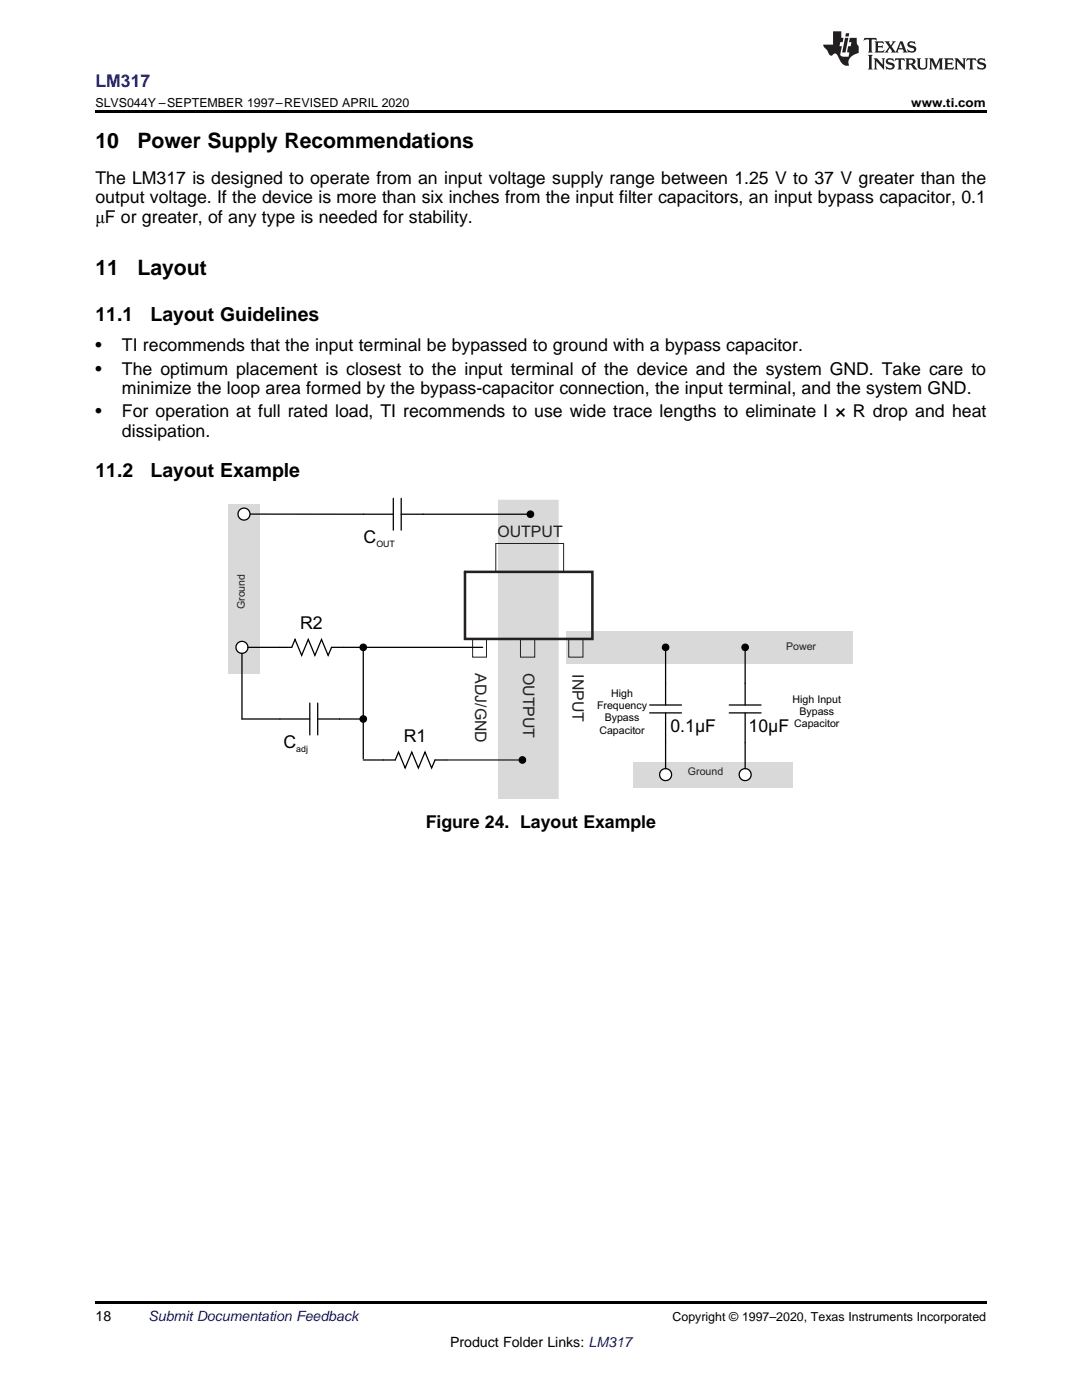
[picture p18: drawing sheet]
<svg xmlns="http://www.w3.org/2000/svg" width="216mm" height="279mm" viewBox="0 0 216 279" stroke-linecap="round" stroke-linejoin="round" font-family="sans-serif">
<defs><g id="words">
<g font-size="4.2">
<text x="19" y="29.6">10</text>
<text x="27.4" y="29.6">Power Supply Recommendations</text>
<text x="19" y="55">11</text>
<text x="27.4" y="55">Layout</text>
</g>
<g font-size="3.9">
<text x="19" y="64.1">11.1</text>
<text x="30.1" y="64.1">Layout Guidelines</text>
<text x="19" y="95.2">11.2</text>
<text x="30.1" y="95.2">Layout Example</text>
</g>
<text font-size="3.5" fill="#00f" x="19" y="17.3">LM317</text>
<g font-size="3.5">
<text x="19" y="36.7">The LM317 is designed to operate from an input voltage supply range between 1.25 V to 37 V greater than the</text>
<text x="19" y="40.6">output voltage. If the device is more than six inches from the input filter capacitors, an input bypass capacitor, 0.1</text>
<text x="19" y="44.4">μF or greater, of any type is needed for stability.</text>
<text x="19" y="70.1">•</text>
<text x="24.3" y="70.1">TI recommends that the input terminal be bypassed to ground with a bypass capacitor.</text>
<text x="19" y="74.8">•</text>
<text x="24.3" y="74.8">The optimum placement is closest to the input terminal of the device and the system GND. Take care to</text>
<text x="19" y="83.3">•</text>
<text x="24.3" y="78.6">minimize the loop area formed by the bypass-capacitor connection, the input terminal, and the system GND.</text>
<text x="24.3" y="83.3">For operation at full rated load, TI recommends to use wide trace lengths to eliminate I × R drop and heat</text>
<text x="24.3" y="87.2">dissipation.</text>
<text x="72.6" y="108.5">C</text>
<text x="59.9" y="125.6">R2</text>
<text x="56.6" y="149.3">C</text>
<text x="80.6" y="148.1">R1</text>
<text x="133.8" y="146.1">0.1 F</text>
<text x="138.7" y="146.1">μ</text>
<text x="149.4" y="146.1">10 F</text>
<text x="153.3" y="146.1">μ</text>
<text x="84.9" y="165.3">Figure 24. Layout Example</text>
</g>
<g font-size="3.2" fill="#241f21">
<text x="99.3" y="107.3">OUTPUT</text>
<text x="94.8" y="134.4" transform="rotate(90 94.8 134.4)">ADJ/GND</text>
<text x="104.4" y="134.3" transform="rotate(90 104.4 134.3)">OUTPUT</text>
<text x="114.2" y="134.6" transform="rotate(90 114.2 134.6)">INPUT</text>
</g>
<g font-size="2.8">
<text x="19" y="263.6">18</text>
<text x="89.8" y="268.9">Product Folder Links: LM317</text>
</g>
<text font-size="2.8" fill="#0000c8" x="29.6" y="263.6">Submit Documentation Feedback</text>
<g font-size="2.5">
<text x="19" y="21.4">SLVS044Y –SEPTEMBER 1997–REVISED APRIL 2020</text>
<text x="181.8" y="21.4">www.ti.com</text>
<text x="134.2" y="263.6">Copyright © 1997–2020, Texas Instruments Incorporated</text>
</g>
<g font-size="2.1" fill="#241f21">
<text x="48.9" y="121.6" transform="rotate(-90 48.9 121.6)">Ground</text>
<text x="156.8" y="129.7">Power</text>
<text x="137.3" y="154.8">Ground</text>
</g>
<g font-size="2.1">
<text x="119.1" y="141.5">Frequency</text>
<text x="120.7" y="144">Bypass</text>
<text x="121.9" y="139">High</text>
<text x="158.2" y="140.2">High Input</text>
<text x="159.5" y="142.7">Bypass</text>
<text x="119.6" y="146.5">Capacitor</text>
<text x="158.5" y="145.2">Capacitor</text>
</g>
<g font-size="1.8">
<text x="75.1" y="109.2">OUT</text>
<text x="59.1" y="150">adj</text>
</g>
</g></defs>
<path d="M19 259.7h177.8v.5h-177.8z" fill="#000"/>
<path d="M72.5 151.7h6.4l.6-1.6 1.3 3.2 1.4-3.2 1.3 3.2 1.3-3.2 1.3 3.2 .7-1.6h2.4" fill="none" stroke="#000" stroke-width=".25"/>
<path d="M99.5 99.8h11.9v59.6h-11.9z" fill-rule="evenodd" fill="#d9d9d9"/>
<path d="M99.5 99.8h11.9v59.6h-11.9z" fill="none" stroke="#d9d9d9" stroke-width=".2"/>
<path d="M89.2 151.7h15" fill="none" stroke="#231f20" stroke-width=".25"/>
<path d="M113 126h57.1v6.4h-57.1z" fill-rule="evenodd" fill="#d9d9d9"/>
<path d="M92.8 114.1h25.4v13.4h-25.4z" fill="none" stroke="#241f21" stroke-width=".51"/>
<path d="M98.9 108.5v5.7M98.9 108.5h13.6M112.5 108.5v5.7M94.3 127.5h2.8v3.6h-2.8zM103.9 127.5h2.8v3.6h-2.8zM113.5 127.5h2.8v3.6h-2.8z" fill="none" stroke="#241f21" stroke-width=".2"/>
<path d="M45.5 100.6h6.4v33.8h-6.4z" fill-rule="evenodd" fill="#d9d9d9"/>
<g fill="none" stroke="#000" stroke-width=".25">
<path d="M55.8 129.2h2.4l.7-1.6 1.3 3.2 1.3-3.2 1.3 3.2 1.4-3.2 1.3 3.2 .7-1.6h30.1M72.5 129.2v22.2"/>
<circle cx="72.5" cy="129.2" r=".63"/>
<circle cx="104.2" cy="151.7" r=".63"/>
</g>
<g fill="#000">
<circle cx="72.5" cy="129.2" r=".63"/>
<circle cx="104.2" cy="151.7" r=".63"/>
</g>
<circle cx="48.3" cy="129.2" r="1.19" fill="#fff"/>
<g fill="none" stroke="#000" stroke-width=".25">
<path d="M78.5 99.4v6.4M80.1 99.4v6.4M48.7 102.6h29.8M80.1 102.6h25.7M48.3 130.4v13.1h13.5M49.5 129.2h6.3M61.8 140.3v6.4M63.4 140.3v6.4M63.4 143.5h9.1"/>
<circle cx="105.8" cy="102.6" r=".64"/>
<circle cx="48.3" cy="129.2" r="1.19"/>
<circle cx="72.5" cy="143.5" r=".63"/>
</g>
<g fill="#000">
<circle cx="105.8" cy="102.6" r=".64"/>
<circle cx="72.5" cy="143.5" r=".63"/>
</g>
<circle cx="48.7" cy="102.6" r="1.19" fill="#fff"/>
<g fill="none" stroke="#000" stroke-width=".25">
<path d="M132.8 129.2v11.5M148.7 129.2v11.5M129.6 142.3h6.4M129.6 140.7h6.4M132.8 142.3v5.9M145.5 142.3h6.4M145.5 140.7h6.4M148.7 142.3v5.9"/>
<circle cx="48.7" cy="102.6" r="1.19"/>
<circle cx="132.8" cy="129.2" r=".63"/>
<circle cx="148.7" cy="129.2" r=".63"/>
</g>
<g fill="#000">
<circle cx="132.8" cy="129.2" r=".63"/>
<circle cx="148.7" cy="129.2" r=".63"/>
</g>
<path d="M126.5 152h31.7v5.2h-31.7z" fill-rule="evenodd" fill="#d9d9d9"/>
<circle cx="132.8" cy="154.6" r="1.19" fill="#fff"/>
<circle cx="132.8" cy="154.6" r="1.19" fill="none" stroke="#000" stroke-width=".25"/>
<circle cx="148.7" cy="154.6" r="1.19" fill="#fff"/>
<g fill="none" stroke="#000" stroke-width=".25">
<path d="M132.8 148.2v5.2M148.7 148.2v5.2"/>
<circle cx="148.7" cy="154.6" r="1.19"/>
</g>
<path d="M19 22h177.8v.5h-177.8z" fill="#000"/>
<g fill="#231f20">
<path d="M172.5 7.6l-.1 .5 .4-.2h.6v.1v2.1l-.2 .4h.9l-.2-.4v-2.1l.1-.1h.5l.5 .2-.2-.5zM174.5 8.3l.2 .3v1.5l-.2 .4h1.8l.2-.6a1.04 1.04 0 0 1-1.3 .2v-.7h.6l.3 .2v-.6l-.3 .2h-.6v-.6l.8-.1 .4 .3-.2-.5zM176.5 8.3l.9 1.1-.9 1.1h.8l-.2-.2 .4-.7 .5 .7-.2 .2h1.5l-.2-.2 .2-.4h.9l.1 .4-.2 .2h1l-.3-.3-.7-1.9h-.5l-.9 2-.8-1 .9-1h-.8l.1 .3-.4 .5-.3-.6 .1-.2zM179.7 8.6l.4 1h-.7zM181.3 8.4a.63 .63 0 0 0-.2 .7 .63 .63 0 0 0 .6 .4l.6 .2 .1 .2a.75 .75 0 0 1-.7 .4 .75 .75 0 0 1-.6-.5l.1 .7 .1-.1a1.11 1.11 0 0 0 1.5-.6 1.13 1.13 0 0 0-1.2-.8l-.1-.4a1.04 1.04 0 0 1 1.2 .2l-.2-.5-.2 .1-.4-.2zM173.2 10.9l.2 .4v2.2l-.2 .4h1l-.3-.4v-2.2l.3-.4zM174.3 11.6l.3 .4v1.5l-.3 .4h.8l-.2-.4v-1.3l1.5 1.7v-1.9l.2-.4h-.7l.2 .4v.9l-1.1-1.3zM177 11.8a.62 .62 0 0 0-.2 .7 .62 .62 0 0 0 .6 .4l.6 .1 .1 .3a.76 .76 0 0 1-.7 .3 .76 .76 0 0 1-.7-.4l.2 .7 .1-.1a1.11 1.11 0 0 0 1.5-.6 1.13 1.13 0 0 0-1.2-.8l-.1-.4a1.04 1.04 0 0 1 1.2 .2l-.2-.6-.2 .1-.5-.1zM178.7 11.6l-.2 .6a.61 .61 0 0 1 .8-.3v1.6l-.2 .4h.9l-.2-.4v-1.6a.63 .63 0 0 1 .7 .3l-.1-.6zM180.6 11.6l.3 .4v1.5l-.3 .4h1l-.2-.2-.1-.8 .6 .2a.76 .76 0 0 0 1.2 .7l-1-1a.58 .58 0 0 0 .6-.5 .58 .58 0 0 0-.5-.6zM181.4 11.9h.1a.45 .45 0 0 1 .5 .1 .45 .45 0 0 1 .1 .5l-.8 .2zM182.9 11.6l.2 .2a2.17 2.17 0 0 0 .3 1.9 .99 .99 0 0 0 1.6-.6v-1.1l.2-.4h-.7l.2 .2a1.92 1.92 0 0 1-.2 1.8 .6 .6 0 0 1-.9-.5v-1.1l.2-.4zM185.4 11.6l.2 .4v1.5l-.2 .4h.7l-.2-.4v-1.4l.8 1.8 .8-1.8v1.4l-.2 .4h.9l-.2-.4v-1.5l.2-.4h-.8l-.6 1.5-.6-1.5zM188.4 11.6l.2 .4v1.5l-.2 .4h1.8l.1-.6a1.04 1.04 0 0 1-1.2 .1v-.6h.5l.4 .2v-.6l-.4 .2h-.5v-.7h.8l.3 .3-.1-.6zM190.5 11.6l.2 .4v1.5l-.2 .4h.7l-.2-.4v-1.3l1.5 1.7v-1.9l.2-.4h-.7l.2 .4v.9l-1.1-1.3zM192.9 11.6l-.1 .6a.61 .61 0 0 1 .7-.3l.1 1.6-.3 .4h1l-.3-.4 .1-1.6a.63 .63 0 0 1 .7 .3l-.1-.6zM195.2 11.8a.62 .62 0 0 0-.2 .7 .62 .62 0 0 0 .6 .4l.6 .1 .1 .3a.76 .76 0 0 1-.7 .3 .76 .76 0 0 1-.6-.4l.1 .7 .1-.1a1.11 1.11 0 0 0 1.6-.6 1.13 1.13 0 0 0-1.3-.8l-.1-.4a1.04 1.04 0 0 1 1.2 .2l-.1-.6-.2 .1-.5-.1z"/>
<path d="M166.2 6.3v2.6h-1.9v.4l.8 .9a.91 .91 0 0 0 1 .8 .56 .56 0 0 1 .5-.3 .56 .56 0 0 1 .5 .3l.4 .8a1.53 1.53 0 0 0 1.9 1.2 1.54 1.54 0 0 1 1-2.1l.9-.3v-1.4a1.52 1.52 0 0 1-.4-1.6h-1.3l-.2 .8h.5l-.2 .8h-.5l-.1 1v.2l.4 .1-.2 .8a1.93 1.93 0 0 1-1.6-.3l.3-1.8h-.5l.2-.8h.4l.2-.8h-.4v-1.3zM168.6 7.6l-.6 2.9h.7l.6-2.9zM168.8 6.6l-.1 .7h.6l.2-.7z"/>
</g>
<use href="#words"/>
</svg>
